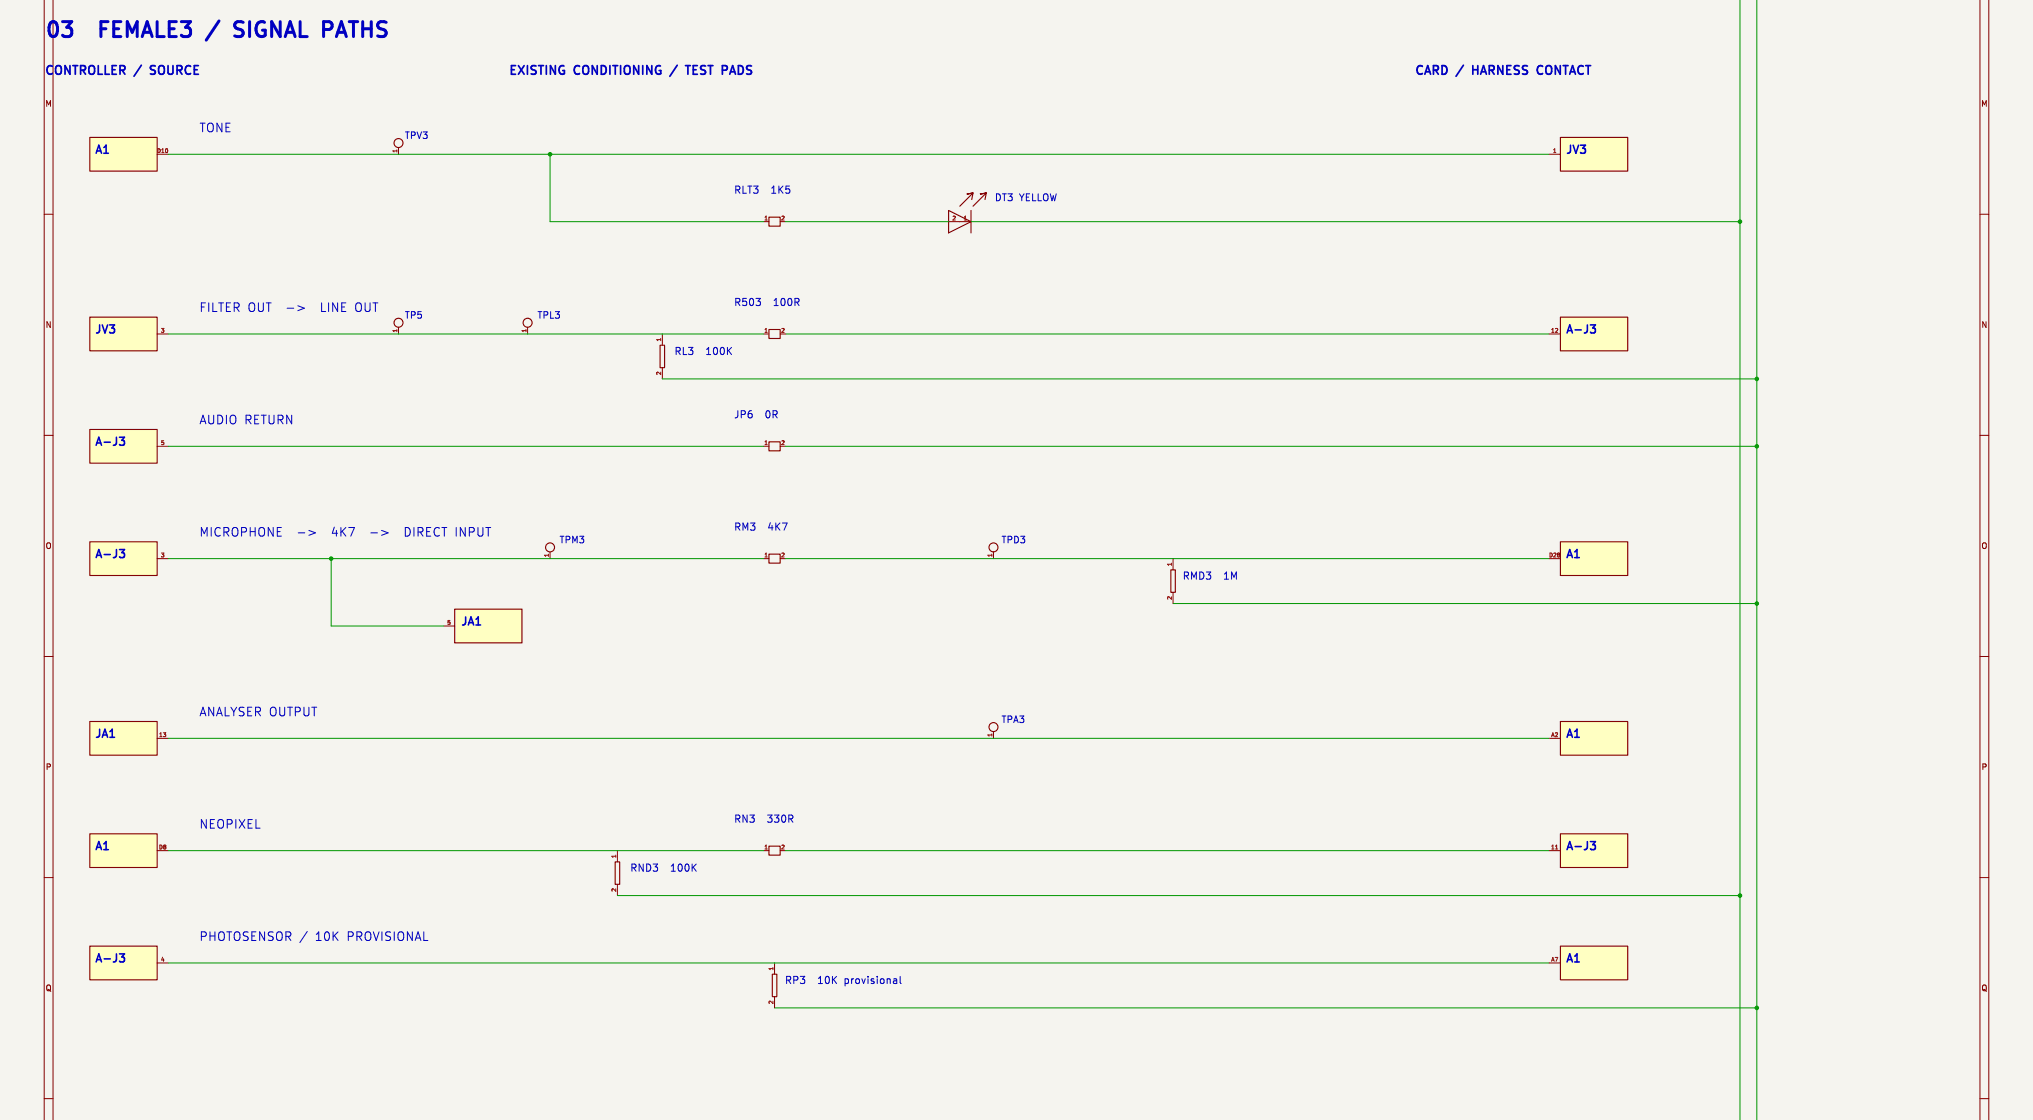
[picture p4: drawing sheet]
<svg xmlns="http://www.w3.org/2000/svg" width="460mm" height="253mm" viewBox="0 0 460 253" stroke-linecap="round" stroke-linejoin="round" font-family="sans-serif">
<defs><g id="words">
<g font-size="4.7" fill="#0000c2">
<text x="10" y="10.2">03</text>
<text x="24.3" y="10.2">FEMALE3</text>
<text x="57.4" y="10.2">SIGNAL</text>
<text x="78.7" y="10.2">PATHS</text>
</g>
<g font-size="2.7" fill="#0000c2">
<text x="10" y="17.9">CONTROLLER /</text>
<text x="35" y="17.9">SOURCE</text>
<text x="115" y="17.9">EXISTING</text>
<text x="130.1" y="17.9">CONDITIONING</text>
<text x="157" y="17.9">TEST</text>
<text x="165.8" y="17.9">PADS</text>
<text x="320" y="17.9">CARD</text>
<text x="334.1" y="17.9">HARNESS</text>
<text x="349.5" y="17.9">CONTACT</text>
<text x="45" y="30.2">TONE</text>
<text x="45" y="70.8">FILTER OUT</text>
<text x="72.5" y="70.8">LINE OUT</text>
<text x="45" y="96.2">AUDIO RETURN</text>
<text x="45" y="121.6">MICROPHONE</text>
<text x="75" y="121.6">4K7</text>
<text x="91.7" y="121.6">DIRECT INPUT</text>
<text x="45" y="162.3">ANALYSER OUTPUT</text>
<text x="45" y="187.7">NEOPIXEL</text>
<text x="45" y="213.1">PHOTOSENSOR /</text>
<text x="71.2" y="213.1">10K</text>
<text x="78.4" y="213.1">PROVISIONAL</text>
</g>
<g font-size="2.5" fill="#0000c2">
<text x="21.3" y="35.7">A1</text>
<text x="354.2" y="35.7">JV3</text>
<text x="21.3" y="76.3">JV3</text>
<text x="354.2" y="76.3">A-J3</text>
<text x="21.3" y="101.7">A-J3</text>
<text x="21.3" y="127.1">A-J3</text>
<text x="354.2" y="127.1">A1</text>
<text x="104.2" y="142.4">JA1</text>
<text x="21.3" y="167.8">JA1</text>
<text x="354.2" y="167.8">A1</text>
<text x="21.3" y="193.2">A1</text>
<text x="354.2" y="193.2">A-J3</text>
<text x="21.3" y="218.6">A-J3</text>
<text x="354.2" y="218.6">A1</text>
</g>
<g font-size="2.3" fill="#0000c2">
<text x="166" y="44.1">RLT3</text>
<text x="174.5" y="44.1">1K5</text>
<text x="166" y="69.5">R503</text>
<text x="175" y="69.5">100R</text>
<text x="152.5" y="80.6">RL3</text>
<text x="159.7" y="80.6">100K</text>
<text x="166" y="94.9">JP6</text>
<text x="173.2" y="94.9">0R</text>
<text x="166" y="120.3">RM3</text>
<text x="173.8" y="120.3">4K7</text>
<text x="267.5" y="131.4">RMD3</text>
<text x="276.9" y="131.4">1M</text>
<text x="166" y="186.3">RN3</text>
<text x="173.6" y="186.3">330R</text>
<text x="142.5" y="197.4">RND3</text>
<text x="151.7" y="197.4">100K</text>
<text x="177.5" y="222.8">RP3</text>
<text x="185" y="222.8">10K</text>
<text x="191.1" y="222.8">provisional</text>
</g>
<text font-size="2.2" fill="#0000c2" x="225" y="45.8">DT3 YELLOW</text>
<g font-size="2.1" fill="#0000c2">
<text x="91.5" y="31.7">TPV3</text>
<text x="91.5" y="72.4">TP5</text>
<text x="121.5" y="72.4">TPL3</text>
<text x="126.5" y="123.2">TPM3</text>
<text x="226.5" y="123.2">TPD3</text>
<text x="226.5" y="163.8">TPA3</text>
</g>
<g font-size="1.8" fill="#840000">
<text x="10.2" y="24.3">M</text>
<text x="448.2" y="24.3">M</text>
<text x="10.2" y="74.3">N</text>
<text x="448.2" y="74.3">N</text>
<text x="10.2" y="124.3">O</text>
<text x="448.2" y="124.3">O</text>
<text x="10.3" y="174.3">P</text>
<text x="448.3" y="174.3">P</text>
<text x="10.2" y="224.3">Q</text>
<text x="448.2" y="224.3">Q</text>
</g>
<g font-size="1.2" fill="#a90000">
<text x="35.4" y="34.6">D10</text>
<text x="89.9" y="34.7" transform="rotate(-90 89.9 34.7)">1</text>
<text x="351.2" y="34.6">1</text>
<text x="172.8" y="49.9">1</text>
<text x="176.6" y="49.9">2</text>
<text x="215.3" y="49.9">2</text>
<text x="217.9" y="49.9">1</text>
<text x="36.3" y="75.3">3</text>
<text x="89.9" y="75.3" transform="rotate(-90 89.9 75.3)">1</text>
<text x="119.1" y="75.3" transform="rotate(-90 119.1 75.3)">1</text>
<text x="149.6" y="77.4" transform="rotate(-90 149.6 77.4)">1</text>
<text x="172.8" y="75.3">1</text>
<text x="176.6" y="75.3">2</text>
<text x="350.8" y="75.3">12</text>
<text x="149.6" y="85" transform="rotate(-90 149.6 85)">2</text>
<text x="36.3" y="100.7">5</text>
<text x="172.8" y="100.7">1</text>
<text x="176.6" y="100.7">2</text>
<text x="36.3" y="126.1">3</text>
<text x="124.2" y="126.1" transform="rotate(-90 124.2 126.1)">1</text>
<text x="172.8" y="126.1">1</text>
<text x="176.6" y="126.1">2</text>
<text x="224.5" y="126.1" transform="rotate(-90 224.5 126.1)">1</text>
<text x="265.2" y="128.2" transform="rotate(-90 265.2 128.2)">1</text>
<text x="350.4" y="126.1">D28</text>
<text x="265.2" y="135.8" transform="rotate(-90 265.2 135.8)">2</text>
<text x="101" y="141.3">5</text>
<text x="35.8" y="166.7">13</text>
<text x="224.5" y="166.8" transform="rotate(-90 224.5 166.8)">1</text>
<text x="350.8" y="166.7">A2</text>
<text x="35.8" y="192.1">D8</text>
<text x="139.4" y="194.2" transform="rotate(-90 139.4 194.2)">1</text>
<text x="172.8" y="192.1">1</text>
<text x="176.6" y="192.1">2</text>
<text x="350.8" y="192.1">11</text>
<text x="139.4" y="201.8" transform="rotate(-90 139.4 201.8)">2</text>
<text x="36.3" y="217.5">4</text>
<text x="175" y="219.6" transform="rotate(-90 175 219.6)">1</text>
<text x="350.8" y="217.5">A7</text>
<text x="175" y="227.2" transform="rotate(-90 175 227.2)">2</text>
</g>
</g></defs>
<path d="M0 -.1h460v253.4h-460z" fill="#f5f4ef" stroke="#f5f4ef" stroke-width=".23"/>
<g fill="none" stroke="#840000" stroke-width=".23">
<path d="M10 -.1v253.4M12 -.1v253.4M448 0v253.3M450 0v253.3M10 48.5h2M448 48.5h2M10 98.5h2M448 98.5h2M10 148.5h2M448 148.5h2M10 198.5h2M448 198.5h2"/>
<path d="M10 248.5h2M448 248.5h2"/>
</g>
<path d="M20.3 31.1h15.3v7.6h-15.3z" fill="#ffffc2"/>
<g fill="none" stroke="#840000" stroke-width=".25">
<path d="M20.3 31.1h15.3v7.6h-15.3z"/>
<circle cx="90.2" cy="32.3" r="1.02"/>
</g>
<path d="M35.6 34.9h2.5M90.2 33.4v1.5" fill="none" stroke="#840000" stroke-width=".23"/>
<path d="M20.3 214h15.3v7.6h-15.3z" fill="#ffffc2"/>
<path d="M20.3 214h15.3v7.6h-15.3z" fill="none" stroke="#840000" stroke-width=".25"/>
<path d="M35.6 217.8h2.5" fill="none" stroke="#840000" stroke-width=".23"/>
<path d="M353.1 31.1h15.2v7.6h-15.2z" fill="#ffffc2"/>
<path d="M353.1 31.1h15.2v7.6h-15.2zM174.8 220.3h1v5.1h-1z" fill="none" stroke="#840000" stroke-width=".25"/>
<path d="M350.5 34.9h2.6M175.3 217.8v2.5M175.3 225.4v2.5" fill="none" stroke="#840000" stroke-width=".23"/>
<path d="M102.9 137.8h15.2v7.6h-15.2z" fill="#ffffc2"/>
<path d="M102.9 137.8h15.2v7.6h-15.2z" fill="none" stroke="#840000" stroke-width=".25"/>
<path d="M100.3 141.6h2.6" fill="none" stroke="#840000" stroke-width=".23"/>
<path d="M20.3 188.6h15.3v7.6h-15.3z" fill="#ffffc2"/>
<path d="M20.3 188.6h15.3v7.6h-15.3z" fill="none" stroke="#840000" stroke-width=".25"/>
<path d="M35.6 192.4h2.5" fill="none" stroke="#840000" stroke-width=".23"/>
<path d="M20.3 163.2h15.3v7.6h-15.3z" fill="#ffffc2"/>
<g fill="none" stroke="#840000" stroke-width=".25">
<path d="M149.4 78.1h1v5h-1zM174 74.5h2.5v2h-2.5zM174 99.9h2.5v2h-2.5zM174 125.3h2.5v2h-2.5zM20.3 163.2h15.3v7.6h-15.3zM139.2 194.9h1v5.1h-1zM174 191.4h2.5v2h-2.5z"/>
<circle cx="90.2" cy="73" r="1.02"/>
<circle cx="119.4" cy="73" r="1.02"/>
<circle cx="124.5" cy="123.8" r="1.02"/>
</g>
<g fill="none" stroke="#840000" stroke-width=".23">
<path d="M90.2 74v1.5M119.4 74v1.5M149.9 75.5v2.6M172.7 75.5h1.3M176.5 75.5h1.3M149.9 83.1v2.6M172.7 100.9h1.3M176.5 100.9h1.3M124.5 124.8v1.5M172.7 126.3h1.3M176.5 126.3h1.3M35.6 167h2.5"/>
<path d="M139.7 192.4v2.5M139.7 200v2.5M172.7 192.4h1.3M176.5 192.4h1.3"/>
</g>
<path d="M20.3 97.1h15.3v7.6h-15.3z" fill="#ffffc2"/>
<path d="M20.3 97.1h15.3v7.6h-15.3z" fill="none" stroke="#840000" stroke-width=".25"/>
<path d="M35.6 100.9h2.5" fill="none" stroke="#840000" stroke-width=".23"/>
<path d="M20.3 122.5h15.3v7.6h-15.3z" fill="#ffffc2"/>
<path d="M20.3 122.5h15.3v7.6h-15.3z" fill="none" stroke="#840000" stroke-width=".25"/>
<path d="M35.6 126.3h2.5" fill="none" stroke="#840000" stroke-width=".23"/>
<path d="M20.3 71.7h15.3v7.6h-15.3z" fill="#ffffc2"/>
<g fill="none" stroke="#840000" stroke-width=".25">
<path d="M174 49.1h2.5v2h-2.5zM214.6 47.6l5.1 2.5-5.1 2.6zM219.7 47.6v5.1M219.9 45.1l.3-1.5-1.5 .3 1.5-.3-3 3M222.9 45.1l.3-1.5-1.5 .3 1.5-.3-3 3M20.3 71.7h15.3v7.6h-15.3zM264.9 128.9h1v5h-1z"/>
<circle cx="224.8" cy="123.8" r="1.02"/>
<circle cx="224.8" cy="164.4" r="1.02"/>
</g>
<path d="M172.7 50.1h1.3M176.5 50.1h1.3M214.6 50.1h5.1M35.6 75.5h2.5M224.8 124.8v1.5M265.4 126.3v2.6M265.4 133.9v2.6M224.8 165.4v1.6" fill="none" stroke="#840000" stroke-width=".23"/>
<path d="M353.1 188.6h15.2v7.6h-15.2z" fill="#ffffc2"/>
<path d="M353.1 188.6h15.2v7.6h-15.2z" fill="none" stroke="#840000" stroke-width=".25"/>
<path d="M350.5 192.4h2.6" fill="none" stroke="#840000" stroke-width=".23"/>
<path d="M352 192h.5" fill="none" stroke="#a90000" stroke-width=".23"/>
<path d="M353.1 163.2h15.2v7.6h-15.2z" fill="#ffffc2"/>
<path d="M353.1 163.2h15.2v7.6h-15.2z" fill="none" stroke="#840000" stroke-width=".25"/>
<path d="M350.5 167h2.6" fill="none" stroke="#840000" stroke-width=".23"/>
<path d="M353.1 122.5h15.2v7.6h-15.2z" fill="#ffffc2"/>
<path d="M353.1 122.5h15.2v7.6h-15.2z" fill="none" stroke="#840000" stroke-width=".25"/>
<path d="M350.5 126.3h2.6" fill="none" stroke="#840000" stroke-width=".23"/>
<path d="M353.1 71.7h15.2v7.6h-15.2z" fill="#ffffc2"/>
<path d="M353.1 71.7h15.2v7.6h-15.2z" fill="none" stroke="#840000" stroke-width=".25"/>
<path d="M350.5 75.5h2.6" fill="none" stroke="#840000" stroke-width=".23"/>
<path d="M353.1 214h15.2v7.6h-15.2z" fill="#ffffc2"/>
<path d="M353.1 214h15.2v7.6h-15.2z" fill="none" stroke="#840000" stroke-width=".25"/>
<path d="M350.5 217.8h2.6" fill="none" stroke="#840000" stroke-width=".23"/>
<g fill="none" stroke="#009600" stroke-width=".23">
<path d="M393.7 0v253.3M397.5 -.1v253.4M38.1 34.9h312.4M124.5 34.9v15.2h48.2M177.8 50.1h36.8M219.7 50.1h174M38.1 75.5h134.6M177.8 75.5h172.7M149.9 85.7h247.6M38.1 100.9h134.6M177.8 100.9h219.7M38.1 126.3h134.6"/>
<path d="M74.9 126.3v15.3h25.4M177.8 126.3h172.7M265.4 136.5h132.1M38.1 167h312.4M38.1 192.4h134.6M177.8 192.4h172.7M38.1 217.8h312.4M139.7 202.5h254M175.3 227.9h222.2"/>
</g>
<g fill="none" stroke="#0000c2" stroke-width=".36">
<path d="M21.8 34.7l.6-1.9 .6 1.9M23.8 33.1l.2-.3v1.9M355.4 32.8v1.3M356 32.8l.6 1.9 .6-1.9M357.6 32.8h1.1l-.6 .7M22.5 73.5v1.3M23.1 73.5l.6 1.8 .7-1.8M24.8 73.5h1.1l-.6 .7M354.6 75.3l.6-1.8 .6 1.8M359.2 73.5v1.3M359.9 73.5h1.1l-.6 .7 .5 .1 .1 .7-.4 .3h-.5M26.3 98.9v1.3"/>
<path d="M27 98.9h1.2l-.6 .7 .5 .1 .1 .7-.4 .3h-.5M21.8 100.7l.6-1.8 .6 1.8M21.8 126.1l.6-1.8 .6 1.8M26.3 124.3v1.3M27 124.3h1.2l-.6 .7 .5 .1 .1 .7-.4 .3h-.5M105.4 139.5v1.3M108 139.8l.2-.3v1.8M354.6 126.1l.6-1.8 .6 1.8M356.7 124.5l.1-.2v1.8M106 141.3l.6-1.8 .6 1.8M22.5 164.9v1.3M23.1 166.7l.6-1.8 .7 1.8"/>
<path d="M25.2 165.2l.2-.3v1.8M354.6 166.7l.6-1.8 .6 1.8M356.7 165.2l.1-.3v1.8M21.8 192.1l.6-1.8 .6 1.8M23.8 190.6l.2-.3v1.8M354.6 192.1l.6-1.8 .6 1.8M359.2 190.3v1.3M359.9 190.3h1.1l-.6 .7 .5 .2 .1 .6-.4 .3h-.5M21.8 217.5l.6-1.8 .6 1.8M26.3 215.7v1.3M27 215.7h1.2l-.6 .7 .5 .2 .1 .6-.4 .3h-.5M354.6 217.5l.6-1.8 .6 1.8"/>
<path d="M356.7 216l.1-.3v1.8"/>
</g>
<path d="M65 69.7h1.5M67.4 69.1l1.5 .6-1.5 .6M69.9 119.9l1.5 .6-1.5 .6M86.3 119.9l1.5 .6-1.5 .6M67.5 120.5h1.5M83.9 120.5h1.5M69.5 210.6l-1.6 2.5M202.4 221.3l.4 .1 .1 1M202.9 222.3l-.5 .1M202.9 221.7l-.5 .1M203.7 220.8v1.4l.2 .2" fill="none" stroke="#0000c2" stroke-width=".23"/>
<g fill="none" stroke="#0000c2" stroke-width=".39">
<path d="M11.8 15l-.1-.1a.7 .7 0 0 0-.9 .2M12.7 15.1a.66 .66 0 0 1 1.1 0M15.8 14.8v2l-1.1-2v2M16.5 14.8h1.1M17 14.8v2M19.3 15l-.3-.2h-.8v2M20.2 15.1a.66 .66 0 0 1 1.1 0M22.2 14.8v2M23.8 14.8v2M26.3 14.8h-.9v2M28.2 15l-.3-.2h-.7v2M32 14.7l-1.7 2.6"/>
<path d="M34 16.7l.3 .1M35.1 14.9h-.9l-.2 .3 .1 .4M36 15.1a.66 .66 0 0 1 1.1 0M38 14.8v1.6M39.1 14.8v1.6M41.1 15l-.3-.2h-.7v2M43.1 15l-.1-.1a.7 .7 0 0 0-.9 .2M44.9 14.8h-.9v2M116.6 14.8h-.9v2M117.3 14.8l1.3 2M118.6 14.8l-1.3 2M119.3 14.8v2"/>
<path d="M121.3 14.9l-.8-.1-.2 .2M121.8 14.8h1.2M122.4 14.8v2M123.6 14.8v2M125.7 14.8v2l-1.2-2v2M127.6 14.9a.7 .7 0 0 0-.9 .2M131.1 15l-.1-.1a.7 .7 0 0 0-.9 .2M132 15.1a.66 .66 0 0 1 1.1 0M135.1 14.8v2l-1.1-2v2M137 15.1l-.5-.3h-.4v2M138 14.8v2M138.7 14.8h1.1"/>
<path d="M139.2 14.8v2M140.4 14.8v2M141.3 15.1a.66 .66 0 0 1 1.2 0M144.5 14.8v2l-1.1-2v2M145.4 14.8v2M147.5 14.8v2l-1.1-2v2M149.4 14.9a.7 .7 0 0 0-.9 .2M153.2 14.7l-1.6 2.6M155.1 14.8h1.1M155.6 14.8v2M157.8 14.8h-.9v2M159.6 14.9l-.7-.1-.3 .2"/>
<path d="M160.2 14.8h1.1M160.8 14.8v2M164.5 15l-.3-.2h-.8v2M165.1 16.8l.7-2 .6 2M168 15.1l-.5-.3h-.4v2M170 14.9l-.7-.1-.3 .2M321.8 15l-.1-.1a.7 .7 0 0 0-.9 .2M322.4 16.8l.6-2 .7 2M325.4 15l-.3-.2h-.8v2M327.2 15.1l-.4-.3h-.5v2M331.1 14.7l-1.7 2.6M333.3 14.8v2"/>
<path d="M333.3 15.8h1.1M334.4 14.8v2M335 16.8l.7-2 .6 2M338 15l-.3-.2h-.7v2M340 14.8v2l-1.1-2v2M341.9 14.8h-.9v2M343.7 14.9l-.7-.1-.3 .2M345.6 14.9l-.7-.1-.3 .2M348.2 16.7h.7M349 15l-.1-.1a.7 .7 0 0 0-.9 .2M349.9 15.1a.66 .66 0 0 1 1.1 0M353 14.8v2l-1.1-2v2"/>
<path d="M353.7 14.8h1.1M354.2 14.8v2M355.2 16.8l.6-2 .7 2M358.2 15l-.1-.1a.7 .7 0 0 0-.9 .2M358.8 14.8h1.1M359.3 14.8v2"/>
</g>
<g fill="none" stroke="#0000c2" stroke-width=".68">
<path d="M11.4 5.2a.78 .78 0 0 1 1.3 0M14.1 4.9h2.1l-1.1 1.3M22.8 6.5h1.2M24.4 4.9h-1.6v3.4M27.3 4.9h-1.6v3.4M28.8 8.3v-3.4l1.1 2.4 1.1-2.4v3.4M32.2 8.3l1.1-3.4 1.1 3.4M35.6 4.9v3.4M39.9 4.9h-1.6v3.4M41 4.9h2.1l-1.1 1.3M49.6 4.7l-2.9 4.4M55 5.1l-1.3-.2a.82 .82 0 0 0-.6 .8 .82 .82 0 0 0 .6 .8 1.24 1.24 0 0 1 1.3 .8 .86 .86 0 0 1-.6 1l-1.3-.2"/>
<path d="M56.5 4.9v3.4M59.9 5.1a1.22 1.22 0 0 0-1.7 .3M63.4 4.9v3.4l-1.9-3.4v3.4M64.5 8.3l1.2-3.4 1.1 3.4M67.9 4.9v3.4M75 5.2l-.5-.3h-1.3v3.4M76.1 8.3l1.1-3.4 1.2 3.4M76.4 7.3h1.6M79 4.9h1.9M80 4.9v3.4M82.1 4.9v3.4M84 4.9v3.4"/>
<path d="M87.4 5.1l-1.3-.2-.5 .3"/>
</g>
<g fill="#009600" stroke="#009600" stroke-width=".23">
<circle cx="124.5" cy="34.9" r=".4"/>
<circle cx="74.9" cy="126.3" r=".4"/>
<circle cx="393.7" cy="202.5" r=".4"/>
<circle cx="397.5" cy="136.5" r=".4"/>
<circle cx="397.5" cy="227.9" r=".4"/>
<circle cx="393.7" cy="50.1" r=".4"/>
<circle cx="397.5" cy="85.7" r=".4"/>
<circle cx="397.5" cy="100.9" r=".4"/>
</g>
<use href="#words"/>
</svg>
